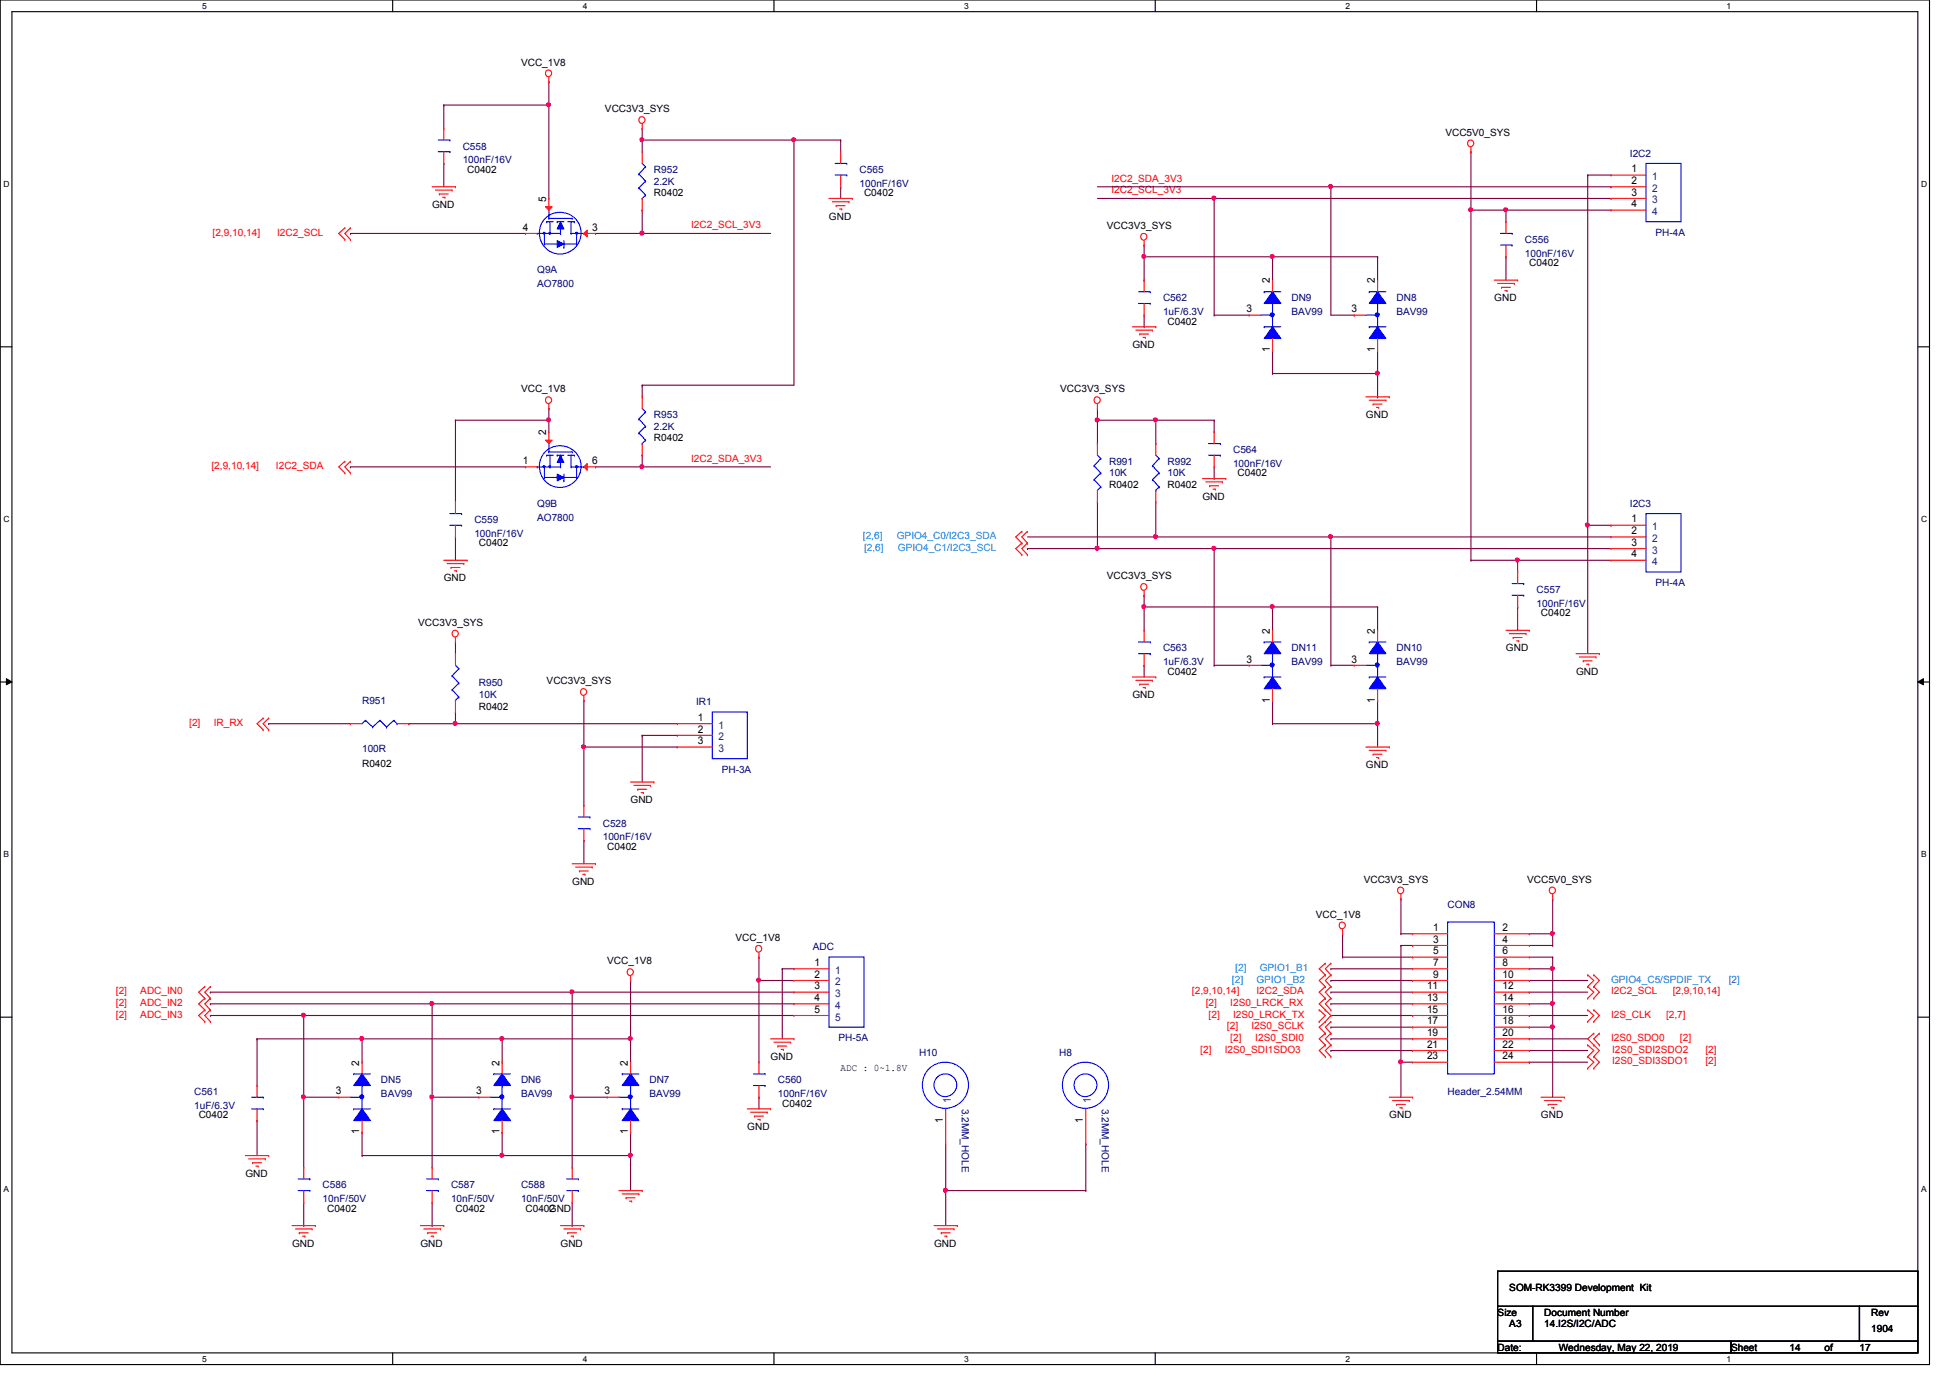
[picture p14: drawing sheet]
<svg xmlns="http://www.w3.org/2000/svg" width="297mm" height="210mm" viewBox="0 0 297 210" stroke-linecap="round" stroke-linejoin="round" font-family="sans-serif">
<defs><g id="words">
<g font-size="1.6">
<text x="248.5" y="26.2">1</text>
<text x="248.5" y="28">2</text>
<text x="248.5" y="29.8">3</text>
<text x="79.6" y="35.1">4</text>
<text x="83.2" y="30.7" transform="rotate(-90 83.2 30.7)">5</text>
<text x="90.2" y="35.1">3</text>
<text x="248.5" y="31.6">4</text>
<text x="189.9" y="47.6">3</text>
<text x="193.4" y="43.2" transform="rotate(-90 193.4 43.2)">2</text>
<text x="205.9" y="47.6">3</text>
<text x="209.4" y="43.2" transform="rotate(-90 209.4 43.2)">2</text>
<text x="193.4" y="53.7" transform="rotate(-90 193.4 53.7)">1</text>
<text x="209.4" y="53.7" transform="rotate(-90 209.4 53.7)">1</text>
<text x="79.6" y="70.7">1</text>
<text x="83.2" y="66.3" transform="rotate(-90 83.2 66.3)">2</text>
<text x="90.2" y="70.7">6</text>
<text x="248.5" y="79.6">1</text>
<text x="248.5" y="81.4">2</text>
<text x="248.5" y="83.1">3</text>
<text x="248.5" y="84.9">4</text>
<text x="189.9" y="100.9">3</text>
<text x="193.4" y="96.5" transform="rotate(-90 193.4 96.5)">2</text>
<text x="205.9" y="100.9">3</text>
<text x="209.4" y="96.5" transform="rotate(-90 209.4 96.5)">2</text>
<text x="193.4" y="107" transform="rotate(-90 193.4 107)">1</text>
<text x="209.4" y="107" transform="rotate(-90 209.4 107)">1</text>
<text x="106.3" y="109.8">1</text>
<text x="106.3" y="111.6">2</text>
<text x="106.3" y="113.4">3</text>
<text x="218.3" y="141.8">1</text>
<text x="218.3" y="143.6">3</text>
<text x="228.9" y="141.8">2</text>
<text x="228.9" y="143.6">4</text>
<text x="124.1" y="147.2">1</text>
<text x="124.1" y="148.9">2</text>
<text x="218.3" y="145.4">5</text>
<text x="218.3" y="147.2">7</text>
<text x="218.3" y="148.9">9</text>
<text x="228.9" y="145.4">6</text>
<text x="228.9" y="147.2">8</text>
<text x="228.9" y="148.9">10</text>
<text x="124.1" y="150.7">3</text>
<text x="124.1" y="152.5">4</text>
<text x="124.1" y="154.3">5</text>
<text x="217.4" y="150.7">11</text>
<text x="217.4" y="152.5">13</text>
<text x="217.4" y="154.3">15</text>
<text x="228.9" y="150.7">12</text>
<text x="228.9" y="152.5">14</text>
<text x="228.9" y="154.3">16</text>
<text x="217.4" y="156">17</text>
<text x="217.4" y="157.8">19</text>
<text x="217.4" y="159.6">21</text>
<text x="217.4" y="161.4">23</text>
<text x="228.9" y="156">18</text>
<text x="228.9" y="157.8">20</text>
<text x="228.9" y="159.6">22</text>
<text x="228.9" y="161.4">24</text>
<text x="51.2" y="166.7">3</text>
<text x="54.7" y="162.3" transform="rotate(-90 54.7 162.3)">2</text>
<text x="72.5" y="166.7">3</text>
<text x="76.1" y="162.3" transform="rotate(-90 76.1 162.3)">2</text>
<text x="92.1" y="166.7">3</text>
<text x="95.6" y="162.3" transform="rotate(-90 95.6 162.3)">2</text>
<text x="54.7" y="172.8" transform="rotate(-90 54.7 172.8)">1</text>
<text x="76.1" y="172.8" transform="rotate(-90 76.1 172.8)">1</text>
<text x="95.6" y="172.8" transform="rotate(-90 95.6 172.8)">1</text>
<text x="143.6" y="171" transform="rotate(-90 143.6 171)">1</text>
<text x="165" y="171" transform="rotate(-90 165 171)">1</text>
</g>
<g font-size="1.6" fill="#004080">
<text x="251.7" y="27.4">1</text>
<text x="251.7" y="29.2">2</text>
<text x="251.7" y="31">3</text>
<text x="251.7" y="32.8">4</text>
<text x="251.7" y="80.8">1</text>
<text x="251.7" y="82.6">2</text>
<text x="251.7" y="84.3">3</text>
<text x="251.7" y="86.1">4</text>
<text x="109.4" y="111">1</text>
<text x="109.4" y="112.8">2</text>
<text x="109.4" y="114.6">3</text>
<text x="127.2" y="148.3">1</text>
<text x="127.2" y="150.1">2</text>
<text x="127.2" y="151.9">3</text>
<text x="127.2" y="153.7">4</text>
<text x="127.2" y="155.4">5</text>
<text x="144.8" y="168" transform="rotate(-90 144.8 168)">1</text>
<text x="166.2" y="168" transform="rotate(-90 166.2 168)">1</text>
</g>
<g font-size="1.5">
<text x="79.4" y="10">VCC_1V8</text>
<text x="92.2" y="17.1">VCC3V3_SYS</text>
<text x="220.2" y="20.7">VCC5V0_SYS</text>
<text x="71.2" y="26.3">C0402</text>
<text x="99.6" y="29.9">R0402</text>
<text x="131.6" y="29.9">C0402</text>
<text x="65.8" y="31.7">GND</text>
<text x="126.3" y="33.4">GND</text>
<text x="168.6" y="34.9">VCC3V3_SYS</text>
<text x="233" y="40.6">C0402</text>
<text x="227.6" y="45.9">GND</text>
<text x="172.5" y="53">GND</text>
<text x="177.8" y="49.4">C0402</text>
<text x="79.4" y="59.8">VCC_1V8</text>
<text x="161.5" y="59.8">VCC3V3_SYS</text>
<text x="208.1" y="63.7">GND</text>
<text x="99.6" y="67.2">R0402</text>
<text x="168.9" y="74.3">R0402</text>
<text x="177.8" y="74.3">R0402</text>
<text x="183.2" y="76.1">GND</text>
<text x="188.5" y="72.6">C0402</text>
<text x="72.9" y="83.2">C0402</text>
<text x="67.6" y="88.6">GND</text>
<text x="168.6" y="88.2">VCC3V3_SYS</text>
<text x="63.7" y="95.3">VCC3V3_SYS</text>
<text x="234.7" y="93.9">C0402</text>
<text x="229.4" y="99.2">GND</text>
<text x="83.3" y="104.2">VCC3V3_SYS</text>
<text x="172.5" y="106.3">GND</text>
<text x="177.8" y="102.8">C0402</text>
<text x="240.1" y="102.8">GND</text>
<text x="72.9" y="108.1">R0402</text>
<text x="55.2" y="116.8">R0402</text>
<text x="208.1" y="117">GND</text>
<text x="96.1" y="122.3">GND</text>
<text x="92.5" y="129.5">C0402</text>
<text x="87.2" y="134.8">GND</text>
<text x="207.7" y="134.5">VCC3V3_SYS</text>
<text x="232.6" y="134.5">VCC5V0_SYS</text>
<text x="112.1" y="143.3">VCC_1V8</text>
<text x="200.4" y="139.8">VCC_1V8</text>
<text x="92.5" y="146.9">VCC_1V8</text>
<text x="117.4" y="161.5">GND</text>
<text x="128.1" y="163.1">ADC : 0~1.8V</text>
<text x="30.3" y="170.3">C0402</text>
<text x="113.8" y="172.1">GND</text>
<text x="119.2" y="168.6">C0402</text>
<text x="211.6" y="170.3">GND</text>
<text x="234.7" y="170.3">GND</text>
<text x="37.4" y="179.2">GND</text>
<text x="49.8" y="184.6">C0402</text>
<text x="69.4" y="184.6">C0402</text>
<text x="80" y="184.6">C0402</text>
<text x="83.6" y="184.6">GND</text>
<text x="44.5" y="189.9">GND</text>
<text x="64" y="189.9">GND</text>
<text x="85.4" y="189.9">GND</text>
<text x="142.3" y="189.9">GND</text>
<text x="229.9" y="196.7">SOM-RK3399 Development Kit</text>
<text x="228.1" y="200.4">Size</text>
<text x="229.9" y="202.2">A3</text>
<text x="235.2" y="200.4">Document Number</text>
<text x="235.2" y="202.2">14.I2S/I2C/ADC</text>
<text x="285" y="202.9">1904</text>
<text x="285" y="200.4">Rev</text>
<text x="228.1" y="205.7">Date:</text>
<text x="237.4" y="205.7">Wednesday, May 22, 2019</text>
<text x="263.7" y="205.7">Sheet</text>
<text x="272.6" y="205.7">14</text>
<text x="277.9" y="205.7">of</text>
<text x="283.2" y="205.7">17</text>
</g>
<g font-size="1.5" fill="#000080">
<text x="70.5" y="22.8">C558</text>
<text x="248.3" y="23.9">I2C2</text>
<text x="70.5" y="24.9">100nF/16V</text>
<text x="99.6" y="26.3">R952</text>
<text x="99.6" y="28.1">2.2K</text>
<text x="130.9" y="26.3">C565</text>
<text x="130.9" y="28.4">100nF/16V</text>
<text x="252.2" y="35.9">PH-4A</text>
<text x="81.8" y="41.7">Q9A</text>
<text x="232.3" y="37">C556</text>
<text x="232.3" y="39.1">100nF/16V</text>
<text x="81.8" y="43.8">AO7800</text>
<text x="177.2" y="45.9">C562</text>
<text x="196.7" y="45.9">DN9</text>
<text x="212.7" y="45.9">DN8</text>
<text x="177.2" y="48">1uF/6.3V</text>
<text x="196.7" y="48">BAV99</text>
<text x="212.7" y="48">BAV99</text>
<text x="99.6" y="63.7">R953</text>
<text x="99.6" y="65.4">2.2K</text>
<text x="168.9" y="70.8">R991</text>
<text x="177.8" y="70.8">R992</text>
<text x="187.8" y="69">C564</text>
<text x="187.8" y="71.1">100nF/16V</text>
<text x="81.8" y="77.2">Q9B</text>
<text x="168.9" y="72.6">10K</text>
<text x="177.8" y="72.6">10K</text>
<text x="248.3" y="77.2">I2C3</text>
<text x="72.3" y="79.7">C559</text>
<text x="72.3" y="81.8">100nF/16V</text>
<text x="81.8" y="79.3">AO7800</text>
<text x="252.2" y="89.2">PH-4A</text>
<text x="234.1" y="90.3">C557</text>
<text x="234.1" y="92.5">100nF/16V</text>
<text x="177.2" y="99.2">C563</text>
<text x="177.2" y="101.3">1uF/6.3V</text>
<text x="196.7" y="99.2">DN11</text>
<text x="196.7" y="101.3">BAV99</text>
<text x="212.7" y="99.2">DN10</text>
<text x="212.7" y="101.3">BAV99</text>
<text x="55.2" y="107.3">R951</text>
<text x="72.9" y="104.6">R950</text>
<text x="72.9" y="106.3">10K</text>
<text x="106" y="107.4">IR1</text>
<text x="55.2" y="114.6">100R</text>
<text x="109.9" y="117.7">PH-3A</text>
<text x="91.8" y="125.9">C528</text>
<text x="91.8" y="128">100nF/16V</text>
<text x="220.5" y="138.3">CON8</text>
<text x="123.8" y="144.8">ADC</text>
<text x="127.7" y="158.6">PH-5A</text>
<text x="140" y="160.8">H10</text>
<text x="161.3" y="160.8">H8</text>
<text x="29.6" y="166.8">C561</text>
<text x="58" y="165">DN5</text>
<text x="58" y="167.1">BAV99</text>
<text x="79.4" y="165">DN6</text>
<text x="79.4" y="167.1">BAV99</text>
<text x="98.9" y="165">DN7</text>
<text x="98.9" y="167.1">BAV99</text>
<text x="118.5" y="165">C560</text>
<text x="118.5" y="167.1">100nF/16V</text>
<text x="220.5" y="166.8">Header_2.54MM</text>
<text x="29.6" y="168.9">1uF/6.3V</text>
<text x="146.5" y="168.9" transform="rotate(90 146.5 168.9)">3.2MM_HOLE</text>
<text x="167.8" y="168.9" transform="rotate(90 167.8 168.9)">3.2MM_HOLE</text>
<text x="49.1" y="181">C586</text>
<text x="49.1" y="183.1">10nF/50V</text>
<text x="68.7" y="181">C587</text>
<text x="68.7" y="183.1">10nF/50V</text>
<text x="79.4" y="181">C588</text>
<text x="79.4" y="183.1">10nF/50V</text>
</g>
<g font-size="1.5" fill="#f00">
<text x="169.3" y="29.5">I2C2_SCL_3V3</text>
<text x="169.3" y="27.7">I2C2_SDA_3V3</text>
<text x="32.4" y="35.9">[2,9,10,14]</text>
<text x="42.2" y="35.9">I2C2_SCL</text>
<text x="105.3" y="34.8">I2C2_SCL_3V3</text>
<text x="32.2" y="71.5">[2,9,10,14]</text>
<text x="42" y="71.5">I2C2_SDA</text>
<text x="105.3" y="70.4">I2C2_SDA_3V3</text>
<text x="28.8" y="110.6">[2]</text>
<text x="32.6" y="110.6">IR_RX</text>
<text x="17.6" y="153.2">[2]</text>
<text x="17.6" y="151.5">[2]</text>
<text x="17.6" y="155">[2]</text>
<text x="21.4" y="153.2">ADC_IN2</text>
<text x="21.4" y="151.5">ADC_IN0</text>
<text x="21.4" y="155">ADC_IN3</text>
<text x="181.6" y="151.5">[2,9,10,14]</text>
<text x="183.7" y="153.2">[2]</text>
<text x="184.1" y="155">[2]</text>
<text x="187.4" y="153.2">I2S0_LRCK_RX</text>
<text x="187.8" y="155">I2S0_LRCK_TX</text>
<text x="191.4" y="151.5">I2C2_SDA</text>
<text x="245.4" y="155">I2S_CLK</text>
<text x="245.4" y="151.5">I2C2_SCL</text>
<text x="253.8" y="155">[2,7]</text>
<text x="254.8" y="151.5">[2,9,10,14]</text>
<text x="182.8" y="160.4">[2]</text>
<text x="186.6" y="160.4">I2S0_SDI1SDO3</text>
<text x="186.9" y="156.8">[2]</text>
<text x="187.4" y="158.6">[2]</text>
<text x="190.6" y="156.8">I2S0_SCLK</text>
<text x="191.2" y="158.6">I2S0_SDI0</text>
<text x="245.4" y="158.6">I2S0_SDO0</text>
<text x="245.6" y="160.4">I2S0_SDI2SDO2</text>
<text x="255.9" y="158.6">[2]</text>
<text x="259.8" y="160.4">[2]</text>
<text x="245.6" y="162.1">I2S0_SDI3SDO1</text>
<text x="259.8" y="162.1">[2]</text>
</g>
<g font-size="1.5" fill="#0080ff">
<text x="131.4" y="82.1">[2,6]</text>
<text x="131.6" y="83.9">[2,6]</text>
<text x="136.6" y="82.1">GPIO4_C0/I2C3_SDA</text>
<text x="136.8" y="83.9">GPIO4_C1/I2C3_SCL</text>
<text x="187.7" y="149.7">[2]</text>
<text x="188.2" y="147.9">[2]</text>
<text x="191.4" y="149.7">GPIO1_B2</text>
<text x="191.9" y="147.9">GPIO1_B1</text>
</g>
<g font-size="1.5" fill="#0080c0">
<text x="245.4" y="149.7">GPIO4_C5/SPDIF_TX</text>
<text x="263.4" y="149.7">[2]</text>
</g>
<g font-size="1.3">
<text x="30.8" y="1.4">5</text>
<text x="88.8" y="1.4">4</text>
<text x="146.9" y="1.4">3</text>
<text x="204.9" y="1.4">2</text>
<text x="263" y="1.4">1</text>
<text x=".5" y="28.4">D</text>
<text x="292.6" y="28.4">D</text>
<text x=".5" y="79.5">C</text>
<text x="292.6" y="79.5">C</text>
<text x=".5" y="130.6">B</text>
<text x="292.6" y="130.6">B</text>
<text x=".5" y="181.6">A</text>
<text x="292.6" y="181.6">A</text>
<text x="30.8" y="207.5">5</text>
<text x="88.8" y="207.5">4</text>
<text x="146.9" y="207.5">3</text>
<text x="204.9" y="207.5">2</text>
<text x="263" y="207.5">1</text>
</g>
</g></defs>
<path d="M0 0h293.9v207.9h-293.9zM1.8 1.8h290.3v204.3h-290.3z" fill="none" stroke="#000" stroke-width=".17"/>
<g fill="#fff">
<path d="M30.8 .3h.7v1.4h-.7z"/>
<path d="M30.8 206.3h.7v1.5h-.7z"/>
</g>
<path d="M59.8 0v1.8M59.8 206.1v1.8" fill="none" stroke="#000" stroke-width=".17"/>
<g fill="#fff">
<path d="M88.8 .3h.6v1.4h-.6z"/>
<path d="M88.8 206.3h.6v1.5h-.6z"/>
</g>
<path d="M117.9 0v1.8M117.9 206.1v1.8" fill="none" stroke="#000" stroke-width=".17"/>
<g fill="#fff">
<path d="M146.9 .3h.6v1.4h-.6z"/>
<path d="M146.9 206.3h.6v1.5h-.6z"/>
</g>
<path d="M176 0v1.8M176 206.1v1.8" fill="none" stroke="#000" stroke-width=".17"/>
<g fill="#fff">
<path d="M204.9 .3h.7v1.4h-.7z"/>
<path d="M204.9 206.3h.7v1.5h-.7z"/>
</g>
<path d="M234.1 0v1.8M234.1 206.1v1.8" fill="none" stroke="#000" stroke-width=".17"/>
<g fill="#fff">
<path d="M263 .3h.7v1.4h-.7z"/>
<path d="M263 206.3h.7v1.5h-.7z"/>
<path d="M.5 27.3h1v1.4h-1z"/>
<path d="M292.6 27.3h1v1.4h-1z"/>
<path d="M.5 78.3h1v1.5h-1z"/>
<path d="M292.6 78.3h1v1.5h-1z"/>
</g>
<path d="M0 52.8h1.8M292.1 52.8h1.8" fill="none" stroke="#000" stroke-width=".17"/>
<g fill="#fff">
<path d="M.5 129.4h.9v1.4h-.9z"/>
<path d="M292.6 129.4h.9v1.4h-.9z"/>
</g>
<path d="M0 103.9h1.8M292.1 103.9h1.8" fill="none" stroke="#000" stroke-width=".17"/>
<path d="M1 103.4l.8 .5-.8 .4zM292.1 103.9l.9-.5v.9z" fill="#000"/>
<path d="M1 103.4l.8 .5-.8 .4zM292.1 103.9l.9-.5v.9z" fill="none" stroke="#000" stroke-width=".15"/>
<g fill="#fff">
<path d="M.5 180.4h.8v1.5h-.8z"/>
<path d="M292.6 180.4h.8v1.5h-.8z"/>
</g>
<path d="M0 154.9h1.8M292.1 154.9h1.8" fill="none" stroke="#000" stroke-width=".17"/>
<path d="M233 149.4h.1M233 152.9h.1M233 156.5h.1M233 149.4h8.8M233 152.9h3.5M233 156.5h3.5M236.5 156.5h.1M236.5 156.5v10.6M213.4 161.8h.1M213.4 161.8h1.8" fill="none" stroke="#800040" stroke-width=".17"/>
<circle cx="236.5" cy="156.4" r=".31" fill="#f0f"/>
<circle cx="236.5" cy="156.4" r=".31" fill="none" stroke="#f0f" stroke-width=".17"/>
<path d="M236.5 152.9h.1M236.5 152.9v3.6" fill="none" stroke="#800040" stroke-width=".17"/>
<circle cx="236.5" cy="152.9" r=".31" fill="#f0f"/>
<circle cx="236.5" cy="152.9" r=".31" fill="none" stroke="#f0f" stroke-width=".17"/>
<g fill="none" stroke="#800040" stroke-width=".17">
<path d="M40.9 110.2h.1M40.9 110.2h12.5M88.9 113.8h.1M88.9 106.7h.1M88.9 113.8h14.3M88.9 106.7v16M97.8 112h.1M97.8 112v7.1M97.8 112h5.4M202.7 151.1h.1M202.7 152.9h.1M202.7 154.7h.1"/>
<path d="M202.7 156.5h.1M202.7 158.2h.1M202.7 151.1h12.5M202.7 152.9h12.5M202.7 154.7h12.5M202.7 156.5h12.5M202.7 158.2h12.5M233 151.1h.1M233 154.7h.1M233 158.2h.1M233 151.1h8.8M233 154.7h8.8"/>
<path d="M233 158.2h8.8M202.7 160h.1M202.7 160h12.5M213.4 161.8h.1M213.4 161.8v5.3M233 160h.1M233 161.8h.1M233 160h8.8M233 161.8h8.8"/>
</g>
<circle cx="88.9" cy="113.7" r=".31" fill="#f0f"/>
<circle cx="88.9" cy="113.7" r=".31" fill="none" stroke="#f0f" stroke-width=".17"/>
<path d="M69.4 108.5h.1M69.4 110.2h.1M69.4 108.5v1.7M69.4 110.2h33.8M88.9 128h.1M88.9 128v3.6" fill="none" stroke="#800040" stroke-width=".17"/>
<circle cx="69.3" cy="110.2" r=".31" fill="#f0f"/>
<circle cx="69.3" cy="110.2" r=".31" fill="none" stroke="#f0f" stroke-width=".17"/>
<g fill="none" stroke="#800040" stroke-width=".17">
<path d="M97.8 35.6h.1M97.8 35.6h19.6M69.4 97.8h.1M69.4 97.8v1.8M62.3 110.2h.1M62.3 110.2h7.1M32 152.9h.1M32 151.1h.1M32 154.7h.1M32 152.9h33.8M32 151.1h55.2M32 154.7h14.3"/>
<path d="M119.2 147.6h.1M119.2 147.6v10.6M119.2 147.6h1.7"/>
</g>
<circle cx="97.8" cy="35.5" r=".31" fill="#f0f"/>
<circle cx="97.8" cy="35.5" r=".31" fill="none" stroke="#f0f" stroke-width=".17"/>
<path d="M53.4 35.6h.1M53.4 35.6h26.6M90.7 35.6h.1M97.8 32h.1M97.8 32v3.6h-7.1M97.8 71.1h.1M97.8 71.1h19.6" fill="none" stroke="#800040" stroke-width=".17"/>
<circle cx="97.8" cy="71.1" r=".31" fill="#f0f"/>
<circle cx="97.8" cy="71.1" r=".31" fill="none" stroke="#f0f" stroke-width=".17"/>
<g fill="none" stroke="#800040" stroke-width=".17">
<path d="M83.6 12.4h.1M83.6 12.4v3.6M97.8 19.6h.1M97.8 19.6v1.7M241.8 26.7h.1M241.8 26.7h3.6M241.8 26.7v53.3M53.4 71.1h.1M53.4 71.1h26.6M83.6 62.2h.1M83.6 62.2v1.8M90.7 71.1h.1"/>
<path d="M97.8 69.3h.1M97.8 69.3v1.8h-7.1"/>
</g>
<circle cx="241.8" cy="80" r=".31" fill="#f0f"/>
<circle cx="241.8" cy="80" r=".31" fill="none" stroke="#f0f" stroke-width=".17"/>
<path d="M224.1 32h.1M224.1 32v53.3M241.8 80h.1M241.8 80v19.6" fill="none" stroke="#800040" stroke-width=".17"/>
<circle cx="224" cy="32" r=".31" fill="#f0f"/>
<circle cx="224" cy="32" r=".31" fill="none" stroke="#f0f" stroke-width=".17"/>
<path d="M224.1 23.1h.1M224.1 32h.1M224.1 23.1v8.9M224.1 32h21.3M229.4 32h.1M224.1 85.3h.1M224.1 85.3h7.1" fill="none" stroke="#800040" stroke-width=".17"/>
<circle cx="229.3" cy="32" r=".31" fill="#f0f"/>
<circle cx="229.3" cy="32" r=".31" fill="none" stroke="#f0f" stroke-width=".17"/>
<path d="M229.4 32h.1M229.4 32v1.8M231.2 85.3h.1M231.2 85.3h14.2" fill="none" stroke="#800040" stroke-width=".17"/>
<circle cx="231.1" cy="85.3" r=".31" fill="#f0f"/>
<circle cx="231.1" cy="85.3" r=".31" fill="none" stroke="#f0f" stroke-width=".17"/>
<g fill="none" stroke="#800040" stroke-width=".17">
<path d="M67.6 16h.1M67.6 16h16M167.2 30.2h17.8M167.2 28.4h35.5M185 30.2h.1M202.7 28.4h.1M229.4 39.1h.1M229.4 39.1v3.6M156.5 83.6h.1M156.5 83.6h10.7M156.5 81.8h19.6M176.1 81.8h.1"/>
<path d="M231.2 85.3h.1M231.2 92.5h.1M231.2 85.3v1.8M231.2 92.5v3.5"/>
</g>
<circle cx="83.6" cy="15.9" r=".31" fill="#f0f"/>
<circle cx="83.6" cy="15.9" r=".31" fill="none" stroke="#f0f" stroke-width=".17"/>
<path d="M67.6 16h.1M67.6 16v3.6M83.6 16h.1M83.6 16v14.2M67.6 24.9h.1M67.6 24.9v3.5M69.4 64h.1M69.4 64v12.5M69.4 64h14.2M69.4 81.8h.1M69.4 81.8v3.5" fill="none" stroke="#800040" stroke-width=".17"/>
<circle cx="83.6" cy="64" r=".31" fill="#f0f"/>
<circle cx="83.6" cy="64" r=".31" fill="none" stroke="#f0f" stroke-width=".17"/>
<path d="M83.6 64h.1M83.6 64v1.8M115.6 145.8h.1M115.6 149.4h.1M115.6 145.8v16M115.6 149.4h5.3" fill="none" stroke="#800040" stroke-width=".17"/>
<circle cx="115.6" cy="149.3" r=".31" fill="#f0f"/>
<circle cx="115.6" cy="149.3" r=".31" fill="none" stroke="#f0f" stroke-width=".17"/>
<path d="M96.1 149.4h.1M96.1 149.4v8.8M115.6 167.1h.1M115.6 167.1v1.8" fill="none" stroke="#800040" stroke-width=".17"/>
<circle cx="96" cy="158.2" r=".31" fill="#f0f"/>
<circle cx="96" cy="158.2" r=".31" fill="none" stroke="#f0f" stroke-width=".17"/>
<path d="M55.2 158.2h.1M55.2 158.2v3.6M55.2 158.2h21.3" fill="none" stroke="#800040" stroke-width=".17"/>
<circle cx="76.4" cy="158.2" r=".31" fill="#f0f"/>
<circle cx="76.4" cy="158.2" r=".31" fill="none" stroke="#f0f" stroke-width=".17"/>
<circle cx="55.1" cy="158.2" r=".31" fill="#f0f"/>
<circle cx="55.1" cy="158.2" r=".31" fill="none" stroke="#f0f" stroke-width=".17"/>
<path d="M46.3 154.7h.1M46.3 154.7v12.4M76.5 158.2h.1M76.5 158.2v3.6M76.5 158.2h19.6M96.1 158.2h.1M96.1 158.2v3.6M46.3 167.1h.1M46.3 167.1h5.3" fill="none" stroke="#800040" stroke-width=".17"/>
<circle cx="46.2" cy="167.1" r=".31" fill="#f0f"/>
<circle cx="46.2" cy="167.1" r=".31" fill="none" stroke="#f0f" stroke-width=".17"/>
<circle cx="46.2" cy="154.6" r=".31" fill="#f0f"/>
<circle cx="46.2" cy="154.6" r=".31" fill="none" stroke="#f0f" stroke-width=".17"/>
<path d="M46.3 154.7h.1M46.3 154.7h74.6M65.8 152.9h.1M65.8 152.9v14.2M65.8 167.1h.1M65.8 167.1h7.1" fill="none" stroke="#800040" stroke-width=".17"/>
<circle cx="65.8" cy="167.1" r=".31" fill="#f0f"/>
<circle cx="65.8" cy="167.1" r=".31" fill="none" stroke="#f0f" stroke-width=".17"/>
<circle cx="65.8" cy="152.9" r=".31" fill="#f0f"/>
<circle cx="65.8" cy="152.9" r=".31" fill="none" stroke="#f0f" stroke-width=".17"/>
<path d="M65.8 152.9h.1M65.8 152.9h55.1M87.2 151.1h.1M87.2 151.1v16" fill="none" stroke="#800040" stroke-width=".17"/>
<circle cx="87.1" cy="167.1" r=".31" fill="#f0f"/>
<circle cx="87.1" cy="167.1" r=".31" fill="none" stroke="#f0f" stroke-width=".17"/>
<circle cx="87.1" cy="151.1" r=".31" fill="#f0f"/>
<circle cx="87.1" cy="151.1" r=".31" fill="none" stroke="#f0f" stroke-width=".17"/>
<path d="M87.2 151.1h.1M87.2 151.1h33.7M55.2 172.5h.1M55.2 176h.1M55.2 172.5v3.5M55.2 176h21.3M87.2 167.1h.1M87.2 167.1h5.3" fill="none" stroke="#800040" stroke-width=".17"/>
<circle cx="76.4" cy="176" r=".31" fill="#f0f"/>
<circle cx="76.4" cy="176" r=".31" fill="none" stroke="#f0f" stroke-width=".17"/>
<path d="M76.5 172.5h.1M76.5 176h.1M76.5 172.5v3.5M76.5 176h19.6M96.1 176h.1M96.1 172.5h.1M96.1 172.5v8.9" fill="none" stroke="#800040" stroke-width=".17"/>
<circle cx="96" cy="176" r=".31" fill="#f0f"/>
<circle cx="96" cy="176" r=".31" fill="none" stroke="#f0f" stroke-width=".17"/>
<path d="M174.3 37.3h.1M174.3 37.3v1.8h19.5M193.8 39.1h.1M193.8 39.1v3.6M39.2 158.2h.1M39.2 158.2v7.2M39.2 158.2h16M39.2 170.7h.1M39.2 170.7v5.3" fill="none" stroke="#800040" stroke-width=".17"/>
<circle cx="174.2" cy="39.1" r=".31" fill="#f0f"/>
<circle cx="174.2" cy="39.1" r=".31" fill="none" stroke="#f0f" stroke-width=".17"/>
<circle cx="193.8" cy="39.1" r=".31" fill="#f0f"/>
<circle cx="193.8" cy="39.1" r=".31" fill="none" stroke="#f0f" stroke-width=".17"/>
<path d="M209.8 39.1h.1M209.8 39.1v3.6M209.8 56.9h.1M209.8 53.3v3.6" fill="none" stroke="#800040" stroke-width=".17"/>
<circle cx="209.8" cy="56.8" r=".31" fill="#f0f"/>
<circle cx="209.8" cy="56.8" r=".31" fill="none" stroke="#f0f" stroke-width=".17"/>
<path d="M185 30.2h.1M185 30.2v17.8M185 30.2h60.4M245.4 30.2h.1M185 48h.1M185 48h5.3M193.8 56.9h.1M193.8 53.3h.1M193.8 56.9h16v3.6M193.8 53.3v3.6M209.8 60.5h.1" fill="none" stroke="#800040" stroke-width=".17"/>
<circle cx="184.9" cy="30.2" r=".31" fill="#f0f"/>
<circle cx="184.9" cy="30.2" r=".31" fill="none" stroke="#f0f" stroke-width=".17"/>
<path d="M202.7 28.4h.1M202.7 28.4v19.6h3.6M202.7 28.4h42.7M245.4 28.4h.1M206.3 48h.1" fill="none" stroke="#800040" stroke-width=".17"/>
<circle cx="202.7" cy="28.4" r=".31" fill="#f0f"/>
<circle cx="202.7" cy="28.4" r=".31" fill="none" stroke="#f0f" stroke-width=".17"/>
<path d="M174.3 39.1v3.6M193.8 39.1h16M209.8 39.1h.1M174.3 42.7h.1M174.3 49.8h.1M174.3 48v1.8M174.3 90.7h.1M174.3 92.5h.1M174.3 90.7v1.8M174.3 92.5h19.5M193.8 92.5h.1M193.8 92.5v3.5" fill="none" stroke="#800040" stroke-width=".17"/>
<circle cx="193.8" cy="92.4" r=".31" fill="#f0f"/>
<circle cx="193.8" cy="92.4" r=".31" fill="none" stroke="#f0f" stroke-width=".17"/>
<circle cx="174.2" cy="92.4" r=".31" fill="#f0f"/>
<circle cx="174.2" cy="92.4" r=".31" fill="none" stroke="#f0f" stroke-width=".17"/>
<path d="M209.8 92.5h.1M209.8 92.5v3.5M193.8 110.2h.1M209.8 106.7h.1M209.8 106.7v3.5h-16" fill="none" stroke="#800040" stroke-width=".17"/>
<circle cx="209.8" cy="110.2" r=".31" fill="#f0f"/>
<circle cx="209.8" cy="110.2" r=".31" fill="none" stroke="#f0f" stroke-width=".17"/>
<g fill="none" stroke="#800040" stroke-width=".17">
<path d="M174.3 92.5h.1M174.3 92.5v3.5M185 83.6h.1M185 83.6v17.7M193.8 92.5h.1M193.8 92.5h16M202.7 81.8h.1M202.7 81.8v19.5M202.7 81.8h42.7M174.3 101.3h.1M174.3 101.3v1.8M185 101.3h.1"/>
<path d="M185 101.3h5.3M193.8 106.7h.1M193.8 106.7v3.5M202.7 101.3h.1M202.7 101.3h3.6M209.8 110.2h.1M209.8 110.2v3.6"/>
</g>
<circle cx="202.7" cy="81.7" r=".31" fill="#f0f"/>
<circle cx="202.7" cy="81.7" r=".31" fill="none" stroke="#f0f" stroke-width=".17"/>
<path d="M185 83.6h.1M185 83.6h60.4" fill="none" stroke="#800040" stroke-width=".17"/>
<circle cx="184.9" cy="83.5" r=".31" fill="#f0f"/>
<circle cx="184.9" cy="83.5" r=".31" fill="none" stroke="#f0f" stroke-width=".17"/>
<path d="M167.2 76.5h.1M167.2 76.5v7.1" fill="none" stroke="#800040" stroke-width=".17"/>
<circle cx="167.1" cy="83.5" r=".31" fill="#f0f"/>
<circle cx="167.1" cy="83.5" r=".31" fill="none" stroke="#f0f" stroke-width=".17"/>
<path d="M167.2 64h.1M167.2 62.2v1.8M167.2 64h8.9M176.1 64h.1M176.1 67.6h.1M176.1 64v3.6M167.2 83.6h.1M167.2 83.6h17.8M241.8 80h3.6M245.4 80h.1" fill="none" stroke="#800040" stroke-width=".17"/>
<circle cx="176" cy="64" r=".31" fill="#f0f"/>
<circle cx="176" cy="64" r=".31" fill="none" stroke="#f0f" stroke-width=".17"/>
<path d="M167.2 67.6h.1M167.2 64v3.6" fill="none" stroke="#800040" stroke-width=".17"/>
<circle cx="167.1" cy="64" r=".31" fill="#f0f"/>
<circle cx="167.1" cy="64" r=".31" fill="none" stroke="#f0f" stroke-width=".17"/>
<path d="M176.1 76.5v5.3M176.1 81.8h.1M176.1 81.8h26.6M202.7 81.8h.1" fill="none" stroke="#800040" stroke-width=".17"/>
<circle cx="176" cy="81.7" r=".31" fill="#f0f"/>
<circle cx="176" cy="81.7" r=".31" fill="none" stroke="#f0f" stroke-width=".17"/>
<path d="M97.8 21.3h.1M97.8 21.3h23.1M176.1 64h8.9M185 64h.1M185 65.8h.1M185 72.9h.1M185 64v1.8M185 71.1v1.8" fill="none" stroke="#800040" stroke-width=".17"/>
<circle cx="97.8" cy="21.3" r=".31" fill="#f0f"/>
<circle cx="97.8" cy="21.3" r=".31" fill="none" stroke="#f0f" stroke-width=".17"/>
<path d="M97.8 21.3h.1M97.8 21.3v1.8M120.9 21.3h.1M120.9 21.3v37.4h-23.1M128.1 21.3h.1M128.1 28.4h.1M128.1 21.3v1.8M128.1 28.4v1.8M97.8 58.7h.1" fill="none" stroke="#800040" stroke-width=".17"/>
<circle cx="120.9" cy="21.3" r=".31" fill="#f0f"/>
<circle cx="120.9" cy="21.3" r=".31" fill="none" stroke="#f0f" stroke-width=".17"/>
<path d="M120.9 21.3h.1M120.9 21.3h7.2M97.8 58.7h.1M97.8 58.7v1.8M236.5 136.9h.1M236.5 136.9v5.3M233 142.2h3.5M236.5 142.2h.1" fill="none" stroke="#800040" stroke-width=".17"/>
<circle cx="236.5" cy="142.2" r=".31" fill="#f0f"/>
<circle cx="236.5" cy="142.2" r=".31" fill="none" stroke="#f0f" stroke-width=".17"/>
<path d="M213.4 136.9h.1M213.4 136.9v5.3M213.4 142.2h.1M213.4 144h.1M213.4 142.2h1.8M213.4 144v17.8M233 144h3.5M236.5 144h.1M236.5 142.2h.1M236.5 142.2v1.8" fill="none" stroke="#800040" stroke-width=".17"/>
<circle cx="213.3" cy="161.7" r=".31" fill="#f0f"/>
<circle cx="213.3" cy="161.7" r=".31" fill="none" stroke="#f0f" stroke-width=".17"/>
<path d="M213.4 144h1.8M215.2 144h.1M233 145.8h3.5M236.5 145.8h.1M236.5 147.6h.1M236.5 145.8v1.8" fill="none" stroke="#800040" stroke-width=".17"/>
<circle cx="236.5" cy="147.5" r=".31" fill="#f0f"/>
<circle cx="236.5" cy="147.5" r=".31" fill="none" stroke="#f0f" stroke-width=".17"/>
<g fill="none" stroke="#800040" stroke-width=".17">
<path d="M204.5 145.8h.1M204.5 142.2h.1M204.5 145.8h10.7M204.5 142.2v3.6M233 147.6h3.5M236.5 147.6h.1M236.5 152.9h.1M236.5 147.6v5.3M165.4 174.2h.1M165.4 174.2v7.2M144.1 181.4h.1M144.1 181.4v5.3"/>
<path d="M144.1 181.4h21.3M165.4 181.4h.1"/>
</g>
<circle cx="144" cy="181.3" r=".31" fill="#f0f"/>
<circle cx="144" cy="181.3" r=".31" fill="none" stroke="#f0f" stroke-width=".17"/>
<g fill="none" stroke="#800040" stroke-width=".17">
<path d="M202.7 147.6h.1M202.7 149.4h.1M202.7 147.6h12.5M202.7 149.4h12.5M46.3 167.1h.1M46.3 167.1v10.7M65.8 167.1h.1M65.8 167.1v10.7M87.2 167.1h.1M87.2 167.1v10.7M144.1 174.2v7.2M46.3 186.7h.1"/>
<path d="M46.3 183.1v3.6M65.8 186.7h.1M65.8 183.1v3.6M87.2 186.7h.1M87.2 183.1v3.6M144.1 181.4h.1"/>
</g>
<g fill="none" stroke="#f00" stroke-width=".17">
<path d="M67.6 19.6h.1M67.6 19.6v1.7M83.6 12.4h.1M83.6 11.8v.6M97.8 19.6h.1M97.8 18.9v.7M52.5 36.5h.1M52.5 34.7h.1M52.5 34.7l-.9 .9 .9 .9M53.4 36.5h.1M53.4 34.7h.1M53.4 34.7l-.9 .9 .9 .9"/>
<path d="M65.8 28.4h3.6M66.3 29h2.6M66.9 29.5h.1M66.9 29.5h1.4M67.4 30.1h.4M67.6 24.9h.1M67.6 23.1v1.8M67.8 30.1h.1M68.9 29h.1M69.4 28.4h.1M97.8 23.1h.1M97.8 32h.1"/>
<path d="M97.8 23.1v1.8M97.8 30.2v1.8M126.3 30.2h3.5M126.8 30.7h2.5M127.4 31.3h.1M127.4 31.3h1.3M127.9 31.8h.3M128.2 31.8h.1M129.3 30.7h.1M129.8 30.2h.1M174.3 37.3h.1M174.3 36.7v.6"/>
<path d="M224.1 23.1h.1M224.1 22.4v.7M245.4 26.7h.1M245.4 28.4h.1M245.4 30.2h.1M245.4 32h.1M245.4 28.4h5.3M245.4 30.2h5.3M245.4 26.7h5.3M245.4 32h5.3M172.5 49.8h3.6M173 50.3h2.6"/>
<path d="M173.6 50.9h.1M173.6 50.9h1.4M174.1 51.4h.4M174.5 51.4h.1M175.6 50.3h.1M176.1 49.8h.1M227.6 42.7h3.6M228.1 43.2h2.6M228.7 43.8h.1M228.7 43.8h1.4M229.2 44.3h.4M229.6 44.3h.1"/>
<path d="M230.7 43.2h.1M231.2 42.7h.1M52.5 72.1h.1M52.5 70.3h.1M52.5 70.3l-.9 .8 .9 1M53.4 72.1h.1M53.4 70.3h.1M53.4 70.3l-.9 .8 .9 1M69.4 76.5h.1M69.4 76.5v1.7M83.6 62.2h.1M83.6 61.6v.6"/>
<path d="M167.2 62.2h.1M167.2 67.6h.1M167.2 76.5h.1M167.2 61.6v.6M167.2 67.6v1.7M167.2 74.7v1.8M183.2 72.9h3.5M183.7 73.4h2.5M184.3 74h.1M184.3 74h1.3M184.8 74.5h.3M185.1 74.5h.1"/>
<path d="M186.2 73.4h.1M186.7 72.9h.1M208.1 60.5h3.5M208.6 61h2.5M209.2 61.6h.1M209.2 61.6h1.3M209.7 62.1h.3M210 62.1h.1M211.1 61h.1M211.6 60.5h.1M67.6 85.3h3.6M68.1 85.9h2.6"/>
<path d="M68.7 86.4h.1M68.7 86.4h1.4M69.2 87h.4M69.4 97.8h.1M69.4 81.8h.1M69.4 80v1.8M69.4 97.1v.7M69.6 87h.1M70.7 85.9h.1M71.2 85.3h.1M155.7 84.5h.1M155.7 82.7h.1"/>
<path d="M155.7 80.9h.1M155.7 82.7l-1 .9 1 .9M155.7 80.9l-1 .9 1 .9M156.5 84.5h.1M156.5 82.7h.1M156.5 80.9h.1M156.5 82.7l-.8 .9 .8 .9M156.5 80.9l-.8 .9 .8 .9M174.3 90.7h.1M174.3 90v.7M229.4 96h3.6M229.9 96.5h2.5"/>
<path d="M230.5 97.1h.1M230.5 97.1h1.4M231 97.6h.3M231.2 92.5h.1M231.2 87.1h.1M231.2 87.1v1.8M231.2 90.7v1.8M231.3 97.6h.1M232.4 96.5h.1M233 96h.1M240.1 99.6h3.5M243.6 99.6h.1"/>
<path d="M245.4 80h.1M245.4 81.8h.1M245.4 83.6h.1M245.4 85.3h.1M245.4 85.3h5.3M245.4 80h5.3M245.4 81.8h5.3M245.4 83.6h5.3M40.1 111.2h.1M40.1 109.4h.1M40.1 109.4l-.9 .8 .9 1M40.9 111.2h.1"/>
<path d="M40.9 109.4h.1M40.9 109.4l-.8 .8 .8 1M88.9 106.7h.1M88.9 106v.7M96.1 119.1h3.5M96.6 119.6h2.5M99.1 119.6h.1M99.6 119.1h.1M172.5 103.1h3.6M173 103.6h2.6M173.6 104.2h.1M173.6 104.2h1.4"/>
<path d="M174.1 104.7h.4M174.5 104.7h.1M175.6 103.6h.1M176.1 103.1h.1M208.1 113.8h3.5M208.6 114.3h2.5M209.2 114.9h.1M209.2 114.9h1.3M209.7 115.4h.3M210 115.4h.1M211.1 114.3h.1M211.6 113.8h.1"/>
<path d="M240.6 100.1h2.5M241.2 100.7h.1M241.2 100.7h1.3M241.7 101.2h.3M242 101.2h.1M243.1 100.1h.1M87.2 131.6h3.5M87.7 132.1h2.5M88.3 132.7h.1M88.3 132.7h1.3M88.8 133.2h.3M89.1 133.2h.1"/>
<path d="M90.2 132.1h.1M90.7 131.6h.1M97.2 120.2h.1M97.2 120.2h1.3M97.7 120.7h.3M98 120.7h.1M213.4 136.9h.1M213.4 136.2v.7M236.5 136.9h.1M236.5 136.2v.7M31.2 153.8h.1M31.2 152.1h.1"/>
<path d="M31.2 150.3h.1M31.2 155.6h.1M31.2 152.1l-.9 .8 .9 .9M31.2 150.3l-.9 .8 .9 1M31.2 153.8l-.9 .9 .9 .9M32 153.8h.1M32 152.1h.1M32 150.3h.1M32 155.6h.1M32 152.1l-.8 .8 .8 .9M32 150.3l-.8 .8 .8 1M32 153.8l-.8 .9 .8 .9"/>
<path d="M96.1 149.4h.1M96.1 148.7v.7M115.6 145.8h.1M115.6 145.1v.7M117.4 158.2h3.5M117.9 158.7h2.5M118.5 159.3h.1M118.5 159.3h1.3M119 159.9h.3M119.3 159.9h.1M120.4 158.7h.1M120.9 158.2h.1"/>
<path d="M120.9 147.6h.1M120.9 149.4h.1M120.9 151.1h.1M120.9 152.9h.1M120.9 154.7h.1M120.9 147.6h5.4M120.9 149.4h5.4M120.9 151.1h5.4M120.9 152.9h5.4M120.9 154.7h5.4M201 153.8h.1M201 155.6h.1"/>
<path d="M201 153.8l.9 .9-.9 .9M201.9 159.2h.1M201.9 157.4h.1M201.9 153.8h.1M201.9 152.1h.1M201.9 155.6h.1M201.9 150.3h.1M201.9 148.5h.1M201.9 146.7h.1M201.9 157.4l-.9 .8 .9 1M201.9 152.1l-.9 .8 1.7 1.8-.8 .9M201.9 155.6l-.9 .9 .9 .9"/>
<path d="M201.9 159.2l-.9 .8 .9 1M201.9 150.3l-.9 .8 .9 1M201.9 146.7l-.9 .9 .9 .9M201.9 148.5l-.9 .9 .9 .9M202.7 159.2h.1M202.7 157.4h.1M202.7 153.8h.1M202.7 152.1h.1M202.7 155.6h.1M202.7 150.3h.1M202.7 148.5h.1M202.7 146.7h.1"/>
<path d="M202.7 157.4l-.8 .8 .8 1M202.7 152.1l-.8 .8 .8 .9M202.7 155.6l-.8 .9 .8 .9M202.7 159.2l-.8 .8 .8 1M202.7 150.3l-.8 .8 .8 1M202.7 146.7l-.8 .9 .8 .9M202.7 148.5l-.8 .9 .8 .9M204.5 142.2h.1M204.5 141.6v.6M215.2 142.2h.1M215.2 144h.1M215.2 145.8h.1"/>
<path d="M215.2 147.6h.1M215.2 149.4h.1M215.2 151.1h.1M215.2 152.9h.1M215.2 154.7h.1M215.2 156.5h.1M215.2 158.2h.1M215.2 158.2h5.3M215.2 147.6h5.3M215.2 149.4h5.3M215.2 151.1h5.3M215.2 152.9h5.3"/>
<path d="M215.2 154.7h5.3M215.2 142.2h5.3M215.2 144h5.3M215.2 145.8h5.3M215.2 156.5h5.3M227.6 158.2h5.4M227.6 147.6h5.4M227.6 149.4h5.4M227.6 151.1h5.4M227.6 152.9h5.4M227.6 154.7h5.4M227.6 142.2h5.4"/>
<path d="M227.6 144h5.4M227.6 145.8h5.4M227.6 156.5h5.4M233 142.2h.1M233 144h.1M233 145.8h.1M233 147.6h.1M233 149.4h.1M233 151.1h.1M233 152.9h.1M233 154.7h.1M233 156.5h.1"/>
<path d="M233 158.2h.1M241.8 150.3h.1M241.8 148.5h.1M241.8 155.6h.1M241.8 153.8h.1M241.8 159.2h.1M241.8 152.1h.1M241.8 148.5l1 .9-1 .9M241.8 153.8l1 .9-1 .9M241.8 159.2l1 .8-1 1M241.8 150.3l1 .8-1 1M242.8 150.3h.1"/>
<path d="M242.8 148.5h.1M242.8 159.2h.1M242.8 157.4h.1M242.8 155.6h.1M242.8 153.8h.1M242.8 152.1h.1M242.8 148.5l.8 .9-.8 .9M242.8 157.4l-1 .8 1.8 1.8-.8 1M242.8 153.8l.8 .9-.8 .9M242.8 150.3l.8 .8-.8 1M243.6 157.4h.1M243.6 159.2h.1"/>
<path d="M243.6 157.4l-.8 .8 .8 1M37.4 176h3.5M37.9 176.5h2.5M38.5 177.1h.1M38.5 177.1h1.3M39 177.6h.3M39.3 177.6h.1M40.4 176.5h.1M40.9 176h.1M46.3 177.8h.1M46.3 177.8v1.8M113.8 168.9h3.6"/>
<path d="M114.3 169.4h2.6M114.9 170h.1M114.9 170h1.4M115.4 170.5h.4M115.8 170.5h.1M116.9 169.4h.1M117.4 168.9h.1M201.9 161h.1M202.7 161h.1M211.6 167.1h3.6M212.1 167.6h2.6M212.7 168.2h.1"/>
<path d="M212.7 168.2h1.4M213.2 168.7h.4M213.6 168.7h.1M214.7 167.6h.1M215.2 167.1h.1M215.2 160h.1M215.2 161.8h.1M215.2 160h5.3M215.2 161.8h5.3M227.6 160h5.4M227.6 161.8h5.4M233 160h.1"/>
<path d="M233 161.8h.1M234.7 167.1h3.6M235.2 167.6h2.6M235.8 168.2h.1M235.8 168.2h1.4M236.3 168.7h.4M236.7 168.7h.1M237.8 167.6h.1M238.3 167.1h.1M241.8 161h.1M241.8 162.7h.1M241.8 161l1 .8-1 .9"/>
<path d="M242.8 161h.1M242.8 162.7h.1M242.8 161l.8 .8-.8 .9M44.5 186.7h3.5M45 187.2h2.5M45.6 187.8h.1M45.6 187.8h1.3M46.1 188.3h.3M46.3 183.1h.1M46.3 181.4v1.7M46.4 188.3h.1M47.5 187.2h.1"/>
<path d="M48 186.7h.1M64 186.7h3.6M64.6 187.2h2.5M65.1 187.8h.1M65.1 187.8h1.4M65.7 188.3h.3M66 188.3h.1M67.1 187.2h.1M67.6 186.7h.1M85.4 186.7h3.5M85.9 187.2h2.5M86.5 187.8h.1"/>
<path d="M86.5 187.8h1.3M87 188.3h.3M87.3 188.3h.1M88.4 187.2h.1M88.9 186.7h.1M94.3 181.4h3.5M94.8 181.9h2.5M95.4 182.5h.1M95.4 182.5h1.3M95.9 183h.3M96.2 183h.1M97.3 181.9h.1"/>
<path d="M97.8 181.4h.1M142.3 186.7h3.5M142.8 187.2h2.5M143.4 187.8h.1M143.4 187.8h1.3M143.9 188.3h.3M144.2 188.3h.1M145.3 187.2h.1M145.8 186.7h.1"/>
<circle cx="83.5" cy="11.2" r=".5"/>
<circle cx="97.8" cy="18.3" r=".5"/>
<circle cx="174.2" cy="36.1" r=".5"/>
<circle cx="224" cy="21.8" r=".5"/>
<circle cx="83.5" cy="61" r=".5"/>
<circle cx="167.1" cy="61" r=".5"/>
<circle cx="69.3" cy="96.5" r=".5"/>
<circle cx="174.2" cy="89.4" r=".5"/>
<circle cx="88.9" cy="105.4" r=".5"/>
<circle cx="213.3" cy="135.6" r=".5"/>
<circle cx="236.4" cy="135.6" r=".5"/>
<circle cx="96" cy="148.1" r=".5"/>
<circle cx="115.5" cy="144.5" r=".5"/>
<circle cx="204.4" cy="141" r=".5"/>
</g>
<path d="M228.1 199h5.4v5.3h-5.4zM228.1 193.6h.1M228.1 193.6v5.4M228.1 193.6h64M233.5 199h49.7v5.3h-49.7zM283.2 199h8.9v5.3h-8.9zM292.1 193.6h.1M292.1 199h.1M292.1 193.6v5.4M228.1 204.3h35.6v1.8h-35.6zM263.7 204.3h28.4v1.8h-28.4z" fill="none" stroke="#000" stroke-width=".17"/>
<g fill="none" stroke="#00f" stroke-width=".17">
<path d="M66.8 23.1h1.7M66.8 21.3h1.7M68.5 23.1h.1M68.5 21.3h.1M97.3 26.5h.1M97.3 28.6h.1M97.3 26.5l1 1.1M97.3 28.6l1 1.1M97.8 30.2h.1M97.8 24.9l.5 .5M98.3 25.4h.1M98.3 27.6h.1"/>
<path d="M98.3 29.7h.1M98.3 25.4l-1 1.1M98.3 27.6l-1 1M98.3 29.7l-.5 .5M250.7 24.9h5.4v8.9h-5.4zM68.5 78.2h1.8M70.3 78.2h.1M166.7 71h.1M166.7 73.1h.1M166.7 71l1 1.1M166.7 73.1l1 1.1M167.2 74.7h.1"/>
<path d="M167.2 69.3l.5 .5M167.7 69.8h.1M167.7 72.1h.1M167.7 74.2h.1M167.7 69.8l-1 1.2M167.7 72.1l-1 1M167.7 74.2l-.5 .5M250.7 78.2h5.4v8.9h-5.4zM68.5 80h1.8M70.3 80h.1M230.3 90.7h1.8M230.3 88.9h1.8"/>
<path d="M232.1 90.7h.1M232.1 88.9h.1M126.3 145.8h5.3v10.7h-5.3zM220.5 140.5h7.1v23.1h-7.1zM45.4 179.6h1.8M47.2 179.6h.1M45.4 181.4h1.8M47.2 181.4h.1"/>
</g>
<path d="M193.8 97.8l1.3 1.8h-2.5z" fill-rule="evenodd" fill="#00f"/>
<path d="M192.6 97.8h.1M192.6 97.8h2.5M193.8 97.8l1.3 1.8h-2.5zM193.8 99.6h.1M193.8 99.6v3.5M192.1 101.3h1.7M193.8 101.3h.1" fill="none" stroke="#00f" stroke-width=".17"/>
<path d="M193.8 103.1l1.3 1.8h-2.5z" fill-rule="evenodd" fill="#00f"/>
<path d="M192.6 103.1h.1M192.6 103.1h2.5M193.8 103.1l1.3 1.8h-2.5z" fill="none" stroke="#00f" stroke-width=".17"/>
<circle cx="193.8" cy="101.3" r=".31" fill="#00f"/>
<g fill="none" stroke="#00f" stroke-width=".17">
<path d="M184.1 69.3h1.8M184.1 67.6h1.8M185.9 69.3h.1M185.9 67.6h.1"/>
<circle cx="193.8" cy="101.3" r=".31"/>
</g>
<path d="M185 71.1h.1M185 65.8h.1M185 65.8v1.8M185 69.3v1.8M193.8 96h.1M193.8 96v1.8M190.3 101.3h.1M190.3 101.3h1.8M193.8 106.7h.1M193.8 104.9v1.8" fill="none" stroke="#f00" stroke-width=".17"/>
<path d="M193.8 44.4l1.3 1.8h-2.5z" fill-rule="evenodd" fill="#00f"/>
<path d="M192.1 48h1.7M192.6 44.4h.1M192.6 44.4h2.5M193.8 44.4l1.3 1.8h-2.5zM193.8 48h.1M193.8 46.2h.1M193.8 46.2v3.6" fill="none" stroke="#00f" stroke-width=".17"/>
<path d="M193.8 49.8l1.3 1.8h-2.5z" fill-rule="evenodd" fill="#00f"/>
<path d="M192.6 49.8h.1M192.6 49.8h2.5M193.8 49.8l1.3 1.8h-2.5z" fill="none" stroke="#00f" stroke-width=".17"/>
<circle cx="193.8" cy="48" r=".31" fill="#00f"/>
<g fill="none" stroke="#00f" stroke-width=".17">
<path d="M81.8 35.6h.1M81.8 35.6h3.6M82.9 37.2h.1M82.9 35.6h.1M82.9 37.2h4.9M82.9 35.6v1.6M83.3 33.8h.1M83.3 33.8h1M83.6 33.3h.1M83.6 32v1.3M83.6 33.3h3.6M83.8 35.6h.1"/>
<path d="M83.8 33.8v1.8M84.9 33.8h.1M84.9 33.8h1M85.4 35.6h.1M85.4 33.8v1.8M85.9 37.7h.1M85.9 36.7v1M86.5 33.8h1M87 35.6h.1M87 33.8v1.8M87 35.6h1.9M87.2 33.3h.1"/>
<path d="M87.5 33.8h.1M87.8 37.2h.1M87.8 35.6v1.6M88.9 35.6h.1M97.3 63.8h.1M97.3 66h.1M97.3 63.8l1 1.1M97.3 66l1 1.1M97.8 67.6h.1M97.8 62.2l.5 .5M98.3 62.7h.1M98.3 64.9h.1"/>
<path d="M98.3 67.1h.1M98.3 62.7l-1 1.1M98.3 64.9l-1 1.1M98.3 67.1l-.5 .5M175.6 71h.1M175.6 73.1h.1M175.6 71l1 1.1M175.6 73.1l1 1.1M176.1 74.7h.1M176.1 69.3l.5 .5M176.6 69.8h.1M176.6 72.1h.1"/>
<path d="M176.6 74.2h.1M176.6 69.8l-1 1.2M176.6 72.1l-1 1M176.6 74.2l-.5 .5M55.7 109.7h.1M55.7 109.7l-.5 .5M55.7 109.7l1.1 1M56.8 110.7h.1M57.9 109.7h.1M57.9 109.7l-1.1 1M57.9 109.7l1 1M58.9 110.7h.1"/>
<path d="M60 109.7h.1M60 109.7l-1.1 1M60 109.7l.5 .5M60.5 110.2h.1M108.5 108.5h5.3v7.1h-5.3zM114.8 165.4h1.7M114.8 163.6h1.7M116.5 165.4h.1M116.5 163.6h.1"/>
<circle cx="85.3" cy="35.5" r="3.2"/>
<circle cx="193.8" cy="48" r=".31"/>
<circle cx="165.3" cy="165.3" r="3.5"/>
<circle cx="165.3" cy="165.3" r="1.74"/>
</g>
<g fill="none" stroke="#f00" stroke-width=".17">
<path d="M190.3 48h.1M190.3 48h1.8M193.8 53.3h.1M193.8 42.7h.1M193.8 42.7v1.7M193.8 51.6v1.7M97.8 60.5h.1M97.8 69.3h.1M97.8 60.5v1.7M97.8 67.6v1.7M176.1 67.6h.1M176.1 76.5h.1"/>
<path d="M176.1 67.6v1.7M176.1 74.7v1.8M53.4 110.2h.1M53.4 110.2h1.8M60.5 110.2h1.8M62.3 110.2h.1M103.2 110.2h.1M103.2 112h.1M103.2 113.8h.1M103.2 110.2h5.3M103.2 112h5.3M103.2 113.8h5.3"/>
<path d="M115.6 167.1h.1M115.6 161.8h.1M115.6 161.8v1.8M115.6 165.4v1.7M165.4 174.2h.1M165.4 168.9v5.3"/>
</g>
<path d="M87.7 35.4h.3v.2h-.3z" fill-rule="evenodd" fill="#00f"/>
<path d="M87.7 35.4h.3v.2h-.3z" fill="none" stroke="#00f" stroke-width=".17"/>
<path d="M83.6 35.4h.2v.2h-.2z" fill-rule="evenodd" fill="#00f"/>
<path d="M83.6 35.4h.2v.2h-.2z" fill="none" stroke="#00f" stroke-width=".17"/>
<path d="M82.8 35.4h.2v.2h-.2z" fill-rule="evenodd" fill="#00f"/>
<path d="M82.8 35.4h.2v.2h-.2z" fill="none" stroke="#00f" stroke-width=".17"/>
<path d="M84.9 36.7l1 .5-1 .5z" fill-rule="evenodd" fill="#00f"/>
<path d="M84.9 36.7l1 .5-1 .5z" fill="none" stroke="#00f" stroke-width=".17"/>
<path d="M85.4 33.8l.5 1.1h-1z" fill-rule="evenodd" fill="#00f"/>
<path d="M85.4 33.8l.5 1.1h-1z" fill="none" stroke="#00f" stroke-width=".17"/>
<path d="M83.1 31.5h1l-.5 .5z" fill="#f00"/>
<path d="M83.1 31.5h1l-.5 .5zM83.6 30.2h.1M83.6 30.2v1.8" fill="none" stroke="#f00" stroke-width=".17"/>
<path d="M88.9 35.6l.5-.5v1z" fill="#f00"/>
<path d="M80 35.6h.1M80 35.6h1.8M88.9 35.6l.5-.5v1zM88.9 35.6h1.8M90.7 35.6h.1" fill="none" stroke="#f00" stroke-width=".17"/>
<path d="M209.8 44.4l1.3 1.8h-2.5z" fill-rule="evenodd" fill="#00f"/>
<path d="M208.1 48h1.7M208.6 44.4h.1M208.6 44.4h2.5M209.8 44.4l1.3 1.8h-2.5zM209.8 48h.1M209.8 46.2h.1M209.8 46.2v3.6" fill="none" stroke="#00f" stroke-width=".17"/>
<path d="M209.8 49.8l1.3 1.8h-2.5z" fill-rule="evenodd" fill="#00f"/>
<path d="M208.6 49.8h.1M208.6 49.8h2.5M209.8 49.8l1.3 1.8h-2.5z" fill="none" stroke="#00f" stroke-width=".17"/>
<circle cx="209.8" cy="48" r=".31" fill="#00f"/>
<g fill="none" stroke="#00f" stroke-width=".17">
<path d="M173.4 46.2h1.8M173.4 44.4h1.8M175.2 46.2h.1M175.2 44.4h.1M81.8 71.1h.1M81.8 71.1h3.6M82.9 72.7h.1M82.9 71.1h.1M82.9 72.7h4.9M82.9 71.1v1.6M83.3 69.3h.1M83.3 69.3h1"/>
<path d="M83.6 68.8h.1M83.6 67.6v1.2M83.6 68.8h3.6M83.8 71.1h.1M83.8 69.3v1.8M84.9 69.3h.1M84.9 69.3h1M85.4 71.1h.1M85.4 69.3v1.8M85.9 73.2h.1M85.9 72.2v1M86.5 69.3h1"/>
<path d="M87 71.1h.1M87 69.3v1.8M87 71.1h1.9M87.2 68.8h.1M87.5 69.3h.1M87.8 72.7h.1M87.8 71.1v1.6M88.9 71.1h.1M68.9 103h.1M68.9 105.1h.1M68.9 103l1 1.1M68.9 105.1l1 1.1"/>
<path d="M69.4 106.7h.1M69.4 101.3l.5 .6M69.9 101.9h.1M69.9 104.1h.1M69.9 106.2h.1M69.9 101.9l-1 1.1M69.9 104.1l-1 1M69.9 106.2l-.5 .5M88.1 126.2h1.8M88.1 124.5h1.8M89.9 126.2h.1M89.9 124.5h.1"/>
<circle cx="209.8" cy="48" r=".31"/>
<circle cx="85.3" cy="71.1" r="3.2"/>
</g>
<g fill="none" stroke="#f00" stroke-width=".17">
<path d="M174.3 48h.1M174.3 42.7h.1M174.3 42.7v1.7M174.3 46.2v1.8M206.3 48h.1M206.3 48h1.8M209.8 53.3h.1M209.8 42.7h.1M209.8 42.7v1.7M209.8 51.6v1.7M69.4 99.6h.1M69.4 99.6v1.7"/>
<path d="M69.4 108.5h.1M69.4 106.7v1.8M88.9 128h.1M88.9 122.7h.1M88.9 122.7v1.8M88.9 126.2v1.8"/>
</g>
<path d="M87.7 71h.3v.2h-.3z" fill-rule="evenodd" fill="#00f"/>
<path d="M87.7 71h.3v.2h-.3z" fill="none" stroke="#00f" stroke-width=".17"/>
<path d="M83.6 71h.2v.2h-.2z" fill-rule="evenodd" fill="#00f"/>
<path d="M83.6 71h.2v.2h-.2z" fill="none" stroke="#00f" stroke-width=".17"/>
<path d="M82.8 71h.2v.2h-.2z" fill-rule="evenodd" fill="#00f"/>
<path d="M82.8 71h.2v.2h-.2z" fill="none" stroke="#00f" stroke-width=".17"/>
<path d="M84.9 72.2l1 .5-1 .5z" fill-rule="evenodd" fill="#00f"/>
<path d="M84.9 72.2l1 .5-1 .5z" fill="none" stroke="#00f" stroke-width=".17"/>
<path d="M85.4 69.3l.5 1.1h-1z" fill-rule="evenodd" fill="#00f"/>
<path d="M85.4 69.3l.5 1.1h-1z" fill="none" stroke="#00f" stroke-width=".17"/>
<path d="M83.1 67.1h1l-.5 .5z" fill="#f00"/>
<path d="M83.1 67.1h1l-.5 .5zM83.6 65.8h.1M83.6 65.8v1.8" fill="none" stroke="#f00" stroke-width=".17"/>
<path d="M88.9 71.1l.5-.5v1z" fill="#f00"/>
<g fill="none" stroke="#f00" stroke-width=".17">
<path d="M128.1 28.4h.1M128.1 23.1h.1M128.1 23.1v1.8M128.1 26.7v1.7M229.4 39.1h.1M229.4 33.8h.1M229.4 33.8v1.8M229.4 37.3v1.8M80 71.1h.1M80 71.1h1.8M88.9 71.1l.5-.5v1zM88.9 71.1h1.8"/>
<path d="M90.7 71.1h.1M144.1 174.2h.1M144.1 168.9v5.3"/>
</g>
<g fill="none" stroke="#00f" stroke-width=".17">
<path d="M127.2 26.7h1.8M127.2 24.9h1.8M129 26.7h.1M129 24.9h.1M228.6 37.3h1.7M228.6 35.6h1.7M230.3 37.3h.1M230.3 35.6h.1"/>
<circle cx="144" cy="165.3" r="3.5"/>
<circle cx="144" cy="165.3" r="1.74"/>
</g>
<path d="M55.2 163.6l1.2 1.8h-2.5z" fill-rule="evenodd" fill="#00f"/>
<path d="M53.4 167.1h1.8M53.9 163.6h.1M53.9 163.6h2.5M55.2 163.6l1.2 1.8h-2.5zM55.2 167.1h.1M55.2 165.4h.1M55.2 165.4v3.5" fill="none" stroke="#00f" stroke-width=".17"/>
<path d="M55.2 168.9l1.2 1.8h-2.5z" fill-rule="evenodd" fill="#00f"/>
<path d="M53.9 168.9h.1M53.9 168.9h2.5M55.2 168.9l1.2 1.8h-2.5z" fill="none" stroke="#00f" stroke-width=".17"/>
<circle cx="55.1" cy="167.1" r=".31" fill="#00f"/>
<g fill="none" stroke="#00f" stroke-width=".17">
<path d="M173.4 99.6h1.8M173.4 97.8h1.8M175.2 99.6h.1M175.2 97.8h.1M38.3 168.9h1.8M38.3 167.1h1.8M40.1 168.9h.1M40.1 167.1h.1M65 179.6h1.8M66.8 179.6h.1M86.3 179.6h1.8M88.1 179.6h.1"/>
<path d="M65 181.4h1.8M66.8 181.4h.1M86.3 181.4h1.8M88.1 181.4h.1"/>
<circle cx="55.1" cy="167.1" r=".31"/>
</g>
<g fill="none" stroke="#f00" stroke-width=".17">
<path d="M174.3 96h.1M174.3 96v1.8M174.3 99.6v1.7M174.3 101.3h.1M39.2 170.7h.1M39.2 165.4h.1M39.2 165.4v1.7M39.2 168.9v1.8M51.6 167.1h.1M51.6 167.1h1.8M55.2 172.5h.1M55.2 161.8h.1"/>
<path d="M55.2 161.8v1.8M55.2 170.7v1.8M65.8 177.8h.1M65.8 177.8v1.8M87.2 177.8h.1M87.2 177.8v1.8M65.8 183.1h.1M65.8 181.4v1.7M87.2 183.1h.1M87.2 181.4v1.7"/>
</g>
<path d="M76.5 163.6l1.3 1.8h-2.6z" fill-rule="evenodd" fill="#00f"/>
<path d="M74.7 167.1h1.8M75.2 163.6h.1M75.2 163.6h2.6M76.5 163.6l1.3 1.8h-2.6zM76.5 167.1h.1M76.5 165.4h.1M76.5 165.4v3.5" fill="none" stroke="#00f" stroke-width=".17"/>
<path d="M76.5 168.9l1.3 1.8h-2.6z" fill-rule="evenodd" fill="#00f"/>
<path d="M75.2 168.9h.1M75.2 168.9h2.6M76.5 168.9l1.3 1.8h-2.6z" fill="none" stroke="#00f" stroke-width=".17"/>
<circle cx="76.4" cy="167.1" r=".31" fill="#00f"/>
<circle cx="76.4" cy="167.1" r=".31" fill="none" stroke="#00f" stroke-width=".17"/>
<path d="M72.9 167.1h.1M72.9 167.1h1.8M76.5 172.5h.1M76.5 161.8h.1M76.5 161.8v1.8M76.5 170.7v1.8" fill="none" stroke="#f00" stroke-width=".17"/>
<path d="M209.8 97.8l1.3 1.8h-2.5z" fill-rule="evenodd" fill="#00f"/>
<path d="M208.6 97.8h.1M208.6 97.8h2.5M209.8 97.8l1.3 1.8h-2.5zM209.8 99.6h.1M209.8 99.6v3.5M208.1 101.3h1.7M209.8 101.3h.1" fill="none" stroke="#00f" stroke-width=".17"/>
<path d="M209.8 103.1l1.3 1.8h-2.5z" fill-rule="evenodd" fill="#00f"/>
<path d="M208.6 103.1h.1M208.6 103.1h2.5M209.8 103.1l1.3 1.8h-2.5z" fill="none" stroke="#00f" stroke-width=".17"/>
<circle cx="209.8" cy="101.3" r=".31" fill="#00f"/>
<circle cx="209.8" cy="101.3" r=".31" fill="none" stroke="#00f" stroke-width=".17"/>
<path d="M209.8 96h.1M209.8 96v1.8M206.3 101.3h.1M206.3 101.3h1.8M209.8 106.7h.1M209.8 104.9v1.8" fill="none" stroke="#f00" stroke-width=".17"/>
<path d="M96.1 163.6l1.2 1.8h-2.5z" fill-rule="evenodd" fill="#00f"/>
<path d="M94.3 167.1h1.8M94.8 163.6h.1M94.8 163.6h2.5M96.1 163.6l1.2 1.8h-2.5zM96.1 167.1h.1M96.1 165.4h.1M96.1 165.4v3.5" fill="none" stroke="#00f" stroke-width=".17"/>
<path d="M96.1 168.9l1.2 1.8h-2.5z" fill-rule="evenodd" fill="#00f"/>
<path d="M94.8 168.9h.1M94.8 168.9h2.5M96.1 168.9l1.2 1.8h-2.5z" fill="none" stroke="#00f" stroke-width=".17"/>
<circle cx="96" cy="167.1" r=".31" fill="#00f"/>
<circle cx="96" cy="167.1" r=".31" fill="none" stroke="#00f" stroke-width=".17"/>
<path d="M92.5 167.1h.1M92.5 167.1h1.8M96.1 172.5h.1M96.1 161.8h.1M96.1 161.8v1.8M96.1 170.7v1.8" fill="none" stroke="#f00" stroke-width=".17"/>
<circle cx="236.5" cy="156.4" r=".31" fill="#f0f"/>
<circle cx="236.5" cy="156.4" r=".31" fill="none" stroke="#f0f" stroke-width=".17"/>
<circle cx="236.5" cy="152.9" r=".31" fill="#f0f"/>
<circle cx="236.5" cy="152.9" r=".31" fill="none" stroke="#f0f" stroke-width=".17"/>
<circle cx="88.9" cy="113.7" r=".31" fill="#f0f"/>
<circle cx="88.9" cy="113.7" r=".31" fill="none" stroke="#f0f" stroke-width=".17"/>
<circle cx="69.3" cy="110.2" r=".31" fill="#f0f"/>
<circle cx="69.3" cy="110.2" r=".31" fill="none" stroke="#f0f" stroke-width=".17"/>
<circle cx="97.8" cy="35.5" r=".31" fill="#f0f"/>
<circle cx="97.8" cy="35.5" r=".31" fill="none" stroke="#f0f" stroke-width=".17"/>
<circle cx="97.8" cy="71.1" r=".31" fill="#f0f"/>
<circle cx="97.8" cy="71.1" r=".31" fill="none" stroke="#f0f" stroke-width=".17"/>
<circle cx="241.8" cy="80" r=".31" fill="#f0f"/>
<circle cx="241.8" cy="80" r=".31" fill="none" stroke="#f0f" stroke-width=".17"/>
<circle cx="224" cy="32" r=".31" fill="#f0f"/>
<circle cx="224" cy="32" r=".31" fill="none" stroke="#f0f" stroke-width=".17"/>
<circle cx="229.3" cy="32" r=".31" fill="#f0f"/>
<circle cx="229.3" cy="32" r=".31" fill="none" stroke="#f0f" stroke-width=".17"/>
<circle cx="231.1" cy="85.3" r=".31" fill="#f0f"/>
<circle cx="231.1" cy="85.3" r=".31" fill="none" stroke="#f0f" stroke-width=".17"/>
<circle cx="83.6" cy="15.9" r=".31" fill="#f0f"/>
<circle cx="83.6" cy="15.9" r=".31" fill="none" stroke="#f0f" stroke-width=".17"/>
<circle cx="83.6" cy="64" r=".31" fill="#f0f"/>
<circle cx="83.6" cy="64" r=".31" fill="none" stroke="#f0f" stroke-width=".17"/>
<circle cx="115.6" cy="149.3" r=".31" fill="#f0f"/>
<circle cx="115.6" cy="149.3" r=".31" fill="none" stroke="#f0f" stroke-width=".17"/>
<circle cx="96" cy="158.2" r=".31" fill="#f0f"/>
<circle cx="96" cy="158.2" r=".31" fill="none" stroke="#f0f" stroke-width=".17"/>
<circle cx="76.4" cy="158.2" r=".31" fill="#f0f"/>
<circle cx="76.4" cy="158.2" r=".31" fill="none" stroke="#f0f" stroke-width=".17"/>
<circle cx="55.1" cy="158.2" r=".31" fill="#f0f"/>
<circle cx="55.1" cy="158.2" r=".31" fill="none" stroke="#f0f" stroke-width=".17"/>
<circle cx="46.2" cy="167.1" r=".31" fill="#f0f"/>
<circle cx="46.2" cy="167.1" r=".31" fill="none" stroke="#f0f" stroke-width=".17"/>
<circle cx="46.2" cy="154.6" r=".31" fill="#f0f"/>
<circle cx="46.2" cy="154.6" r=".31" fill="none" stroke="#f0f" stroke-width=".17"/>
<circle cx="65.8" cy="167.1" r=".31" fill="#f0f"/>
<circle cx="65.8" cy="167.1" r=".31" fill="none" stroke="#f0f" stroke-width=".17"/>
<circle cx="65.8" cy="152.9" r=".31" fill="#f0f"/>
<circle cx="65.8" cy="152.9" r=".31" fill="none" stroke="#f0f" stroke-width=".17"/>
<circle cx="87.1" cy="167.1" r=".31" fill="#f0f"/>
<circle cx="87.1" cy="167.1" r=".31" fill="none" stroke="#f0f" stroke-width=".17"/>
<circle cx="87.1" cy="151.1" r=".31" fill="#f0f"/>
<circle cx="87.1" cy="151.1" r=".31" fill="none" stroke="#f0f" stroke-width=".17"/>
<circle cx="76.4" cy="176" r=".31" fill="#f0f"/>
<circle cx="76.4" cy="176" r=".31" fill="none" stroke="#f0f" stroke-width=".17"/>
<circle cx="96" cy="176" r=".31" fill="#f0f"/>
<circle cx="96" cy="176" r=".31" fill="none" stroke="#f0f" stroke-width=".17"/>
<circle cx="174.2" cy="39.1" r=".31" fill="#f0f"/>
<circle cx="174.2" cy="39.1" r=".31" fill="none" stroke="#f0f" stroke-width=".17"/>
<circle cx="193.8" cy="39.1" r=".31" fill="#f0f"/>
<circle cx="193.8" cy="39.1" r=".31" fill="none" stroke="#f0f" stroke-width=".17"/>
<circle cx="209.8" cy="56.8" r=".31" fill="#f0f"/>
<circle cx="209.8" cy="56.8" r=".31" fill="none" stroke="#f0f" stroke-width=".17"/>
<circle cx="184.9" cy="30.2" r=".31" fill="#f0f"/>
<circle cx="184.9" cy="30.2" r=".31" fill="none" stroke="#f0f" stroke-width=".17"/>
<circle cx="202.7" cy="28.4" r=".31" fill="#f0f"/>
<circle cx="202.7" cy="28.4" r=".31" fill="none" stroke="#f0f" stroke-width=".17"/>
<circle cx="193.8" cy="92.4" r=".31" fill="#f0f"/>
<circle cx="193.8" cy="92.4" r=".31" fill="none" stroke="#f0f" stroke-width=".17"/>
<circle cx="174.2" cy="92.4" r=".31" fill="#f0f"/>
<circle cx="174.2" cy="92.4" r=".31" fill="none" stroke="#f0f" stroke-width=".17"/>
<circle cx="209.8" cy="110.2" r=".31" fill="#f0f"/>
<circle cx="209.8" cy="110.2" r=".31" fill="none" stroke="#f0f" stroke-width=".17"/>
<circle cx="202.7" cy="81.7" r=".31" fill="#f0f"/>
<circle cx="202.7" cy="81.7" r=".31" fill="none" stroke="#f0f" stroke-width=".17"/>
<circle cx="184.9" cy="83.5" r=".31" fill="#f0f"/>
<circle cx="184.9" cy="83.5" r=".31" fill="none" stroke="#f0f" stroke-width=".17"/>
<circle cx="167.1" cy="83.5" r=".31" fill="#f0f"/>
<circle cx="167.1" cy="83.5" r=".31" fill="none" stroke="#f0f" stroke-width=".17"/>
<circle cx="176" cy="64" r=".31" fill="#f0f"/>
<circle cx="176" cy="64" r=".31" fill="none" stroke="#f0f" stroke-width=".17"/>
<circle cx="167.1" cy="64" r=".31" fill="#f0f"/>
<circle cx="167.1" cy="64" r=".31" fill="none" stroke="#f0f" stroke-width=".17"/>
<circle cx="176" cy="81.7" r=".31" fill="#f0f"/>
<circle cx="176" cy="81.7" r=".31" fill="none" stroke="#f0f" stroke-width=".17"/>
<circle cx="97.8" cy="21.3" r=".31" fill="#f0f"/>
<circle cx="97.8" cy="21.3" r=".31" fill="none" stroke="#f0f" stroke-width=".17"/>
<circle cx="120.9" cy="21.3" r=".31" fill="#f0f"/>
<circle cx="120.9" cy="21.3" r=".31" fill="none" stroke="#f0f" stroke-width=".17"/>
<circle cx="236.5" cy="142.2" r=".31" fill="#f0f"/>
<circle cx="236.5" cy="142.2" r=".31" fill="none" stroke="#f0f" stroke-width=".17"/>
<circle cx="213.3" cy="161.7" r=".31" fill="#f0f"/>
<circle cx="213.3" cy="161.7" r=".31" fill="none" stroke="#f0f" stroke-width=".17"/>
<circle cx="236.5" cy="147.5" r=".31" fill="#f0f"/>
<circle cx="236.5" cy="147.5" r=".31" fill="none" stroke="#f0f" stroke-width=".17"/>
<circle cx="144" cy="181.3" r=".31" fill="#f0f"/>
<circle cx="144" cy="181.3" r=".31" fill="none" stroke="#f0f" stroke-width=".17"/>
<use href="#words"/>
</svg>
